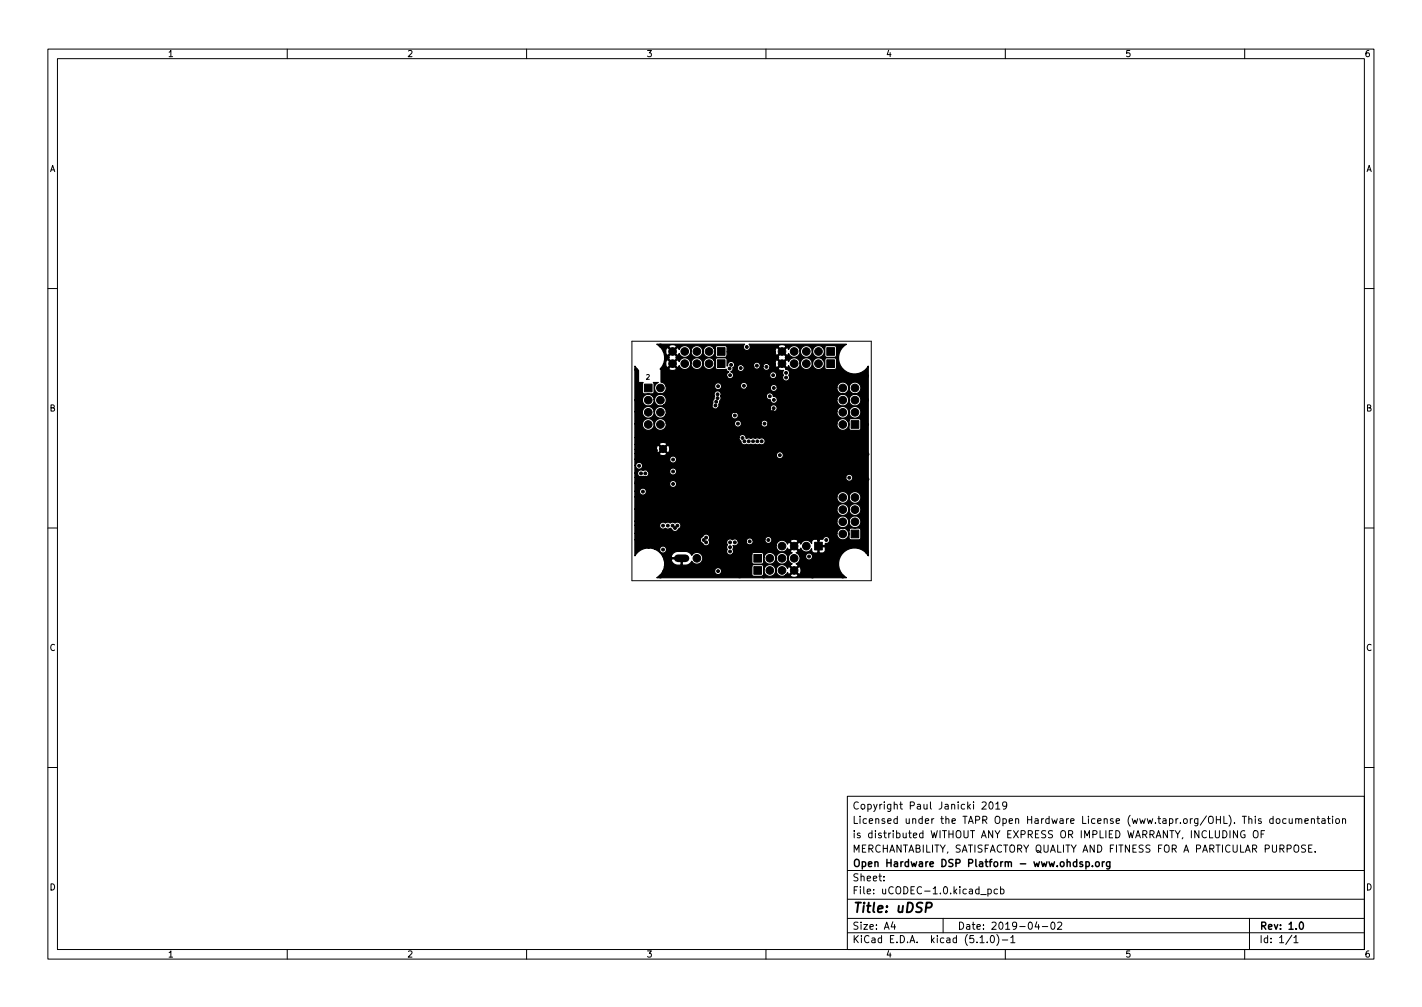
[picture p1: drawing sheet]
<svg xmlns="http://www.w3.org/2000/svg" width="297mm" height="210mm" viewBox="0 0 297 210" stroke-linecap="round" stroke-linejoin="round" font-family="sans-serif">
<defs><g id="words">
<text font-size="2.8" x="178" y="190.6">Title: uDSP</text>
<g font-size="2.1">
<text x="178" y="172">Licensed under the TAPR Open Hardware License (www.tapr.org/OHL). This documentation</text>
<text x="178" y="169">Copyright Paul Janicki 2019</text>
<text x="178" y="178">MERCHANTABILITY, SATISFACTORY QUALITY AND FITNESS FOR A PARTICULAR PURPOSE.</text>
<text x="178" y="175">is distributed WITHOUT ANY EXPRESS OR IMPLIED WARRANTY, INCLUDING OF</text>
<text x="178" y="184">Sheet:</text>
<text x="178" y="181">Open Hardware DSP Platform - www.ohdsp.org</text>
<text x="178" y="186.7">File: uCODEC-1.0.kicad_pcb</text>
<text x="178" y="196.9">KiCad E.D.A. kicad (5.1.0)-1</text>
<text x="178" y="194.1">Size: A4</text>
<text x="200" y="194.1">Date: 2019-04-02</text>
<text x="263" y="194.1">Rev: 1.0</text>
<text x="263" y="196.9">Id: 1/1</text>
</g>
<g font-size="1.8">
<text x="35" y="11.9">1</text>
<text x="85" y="11.9">2</text>
<text x="135" y="11.9">3</text>
<text x="185" y="11.9">4</text>
<text x="235" y="11.9">5</text>
<text x="285" y="11.9">6</text>
<text x="10.3" y="35.9">A</text>
<text x="285.3" y="35.9">A</text>
<text x="10.3" y="85.9">B</text>
<text x="285.3" y="85.9">B</text>
<text x="10.3" y="135.9">C</text>
<text x="285.3" y="135.9">C</text>
<text x="10.3" y="185.9">D</text>
<text x="285.3" y="185.9">D</text>
<text x="35" y="199.9">1</text>
<text x="85" y="199.9">2</text>
<text x="135" y="199.9">3</text>
<text x="185" y="199.9">4</text>
<text x="235" y="199.9">5</text>
<text x="285" y="199.9">6</text>
</g>
<text font-size="1.4" x="135" y="79.2">2</text>
</g></defs>
<g fill="none" stroke="#000" stroke-width=".21">
<path d="M10 10.2h277v190.1h-277zM12 12.2h273v186.1h-273zM60 10.2v2M110 10.2v2M160 10.2v2M210 10.2v2M260 10.2v2M10 60.2h2M132 71.2h50v50h-50zM285 60.2h2M10 110.2h2M285 110.2h2"/>
<path d="M10 160.2h2M177 166.3h108v32h-108zM205.1 167.6l.6-.2 .3 .5-.9 1h.9M206.7 167.6l.2-.2a.8 .8 0 0 1 .6 .8 .8 .8 0 0 1-.6 .7l-.2-.1-.1-.4zM208 167.9l.4-.5v1.5M208 168.9h.9M210.3 168.1l-.3 .3-.4-.1-.2-.2 .2-.6 .4-.1 .2 .2a.99 .99 0 0 1-.3 1.3h-.3M258.5 173.4v1.5l-.9-1.5v1.5M260 173.5a.7 .7 0 0 0-.9 .7 .7 .7 0 0 0 .9 .7l.1-.6h-.3M262 173.5l.1-.1a.5 .5 0 0 1 .7 .5v.5a.5 .5 0 0 1-.5 .6 .5 .5 0 0 1-.5-.6v-.5zM263.4 174.1h.5M264.1 173.4h-.7v1.5"/>
<path d="M265.9 171l-.4-.1-.3 .3 .2 .7h.5M265.9 170.4v1.5M266.7 171l.4-.1 .3 .3v.4l-.3 .3h-.4l-.1-.3zM268.6 171l-.4-.1-.3 .3 .2 .7h.5M269.3 170.9l.1 1h.3l.2-.1M269.9 170.9v1M270.6 171.1l.3-.2 .3 .1 .1 .9M270.6 170.9v1M271.3 171.1l.2-.2 .4 .1v.9M272.6 171.4l.7-.1-.1-.3-.4-.1-.2 .2v.8h.6M272.7 176.5l-.6-.1-.2 .3 .1 .4 .6 .3v.4l-.2 .1h-.5M273.4 177.1h.5"/>
<path d="M273.9 171.1l.2-.2 .4 .1 .1 .9M273.9 170.9v1M274.1 176.4h-.7v1.5h.7M274.7 177.8v.1M275.1 170.9h.5M275.3 170.4v1.3l.3 .2M276.1 171h.6l.1 .9M276.8 171.3l-.5 .1-.2 .2 .2 .3h.5M277.3 170.9h.6M277.5 170.4v1.3l.4 .2M278.4 170.4v.2M278.4 170.9v1"/>
<path d="M279.1 171l.4-.1 .3 .3v.4l-.3 .3h-.4l-.1-.3zM280.4 171.1l.2-.2 .4 .1 .1 .9M280.4 170.9v1M285 160.2h2M60 198.3v2M110 198.3v2M160 198.3v2M177 194.8h108M177 191.8h108M177 187.8h108M177 181.8h108M184.6 183.8v.1"/>
<path d="M184.6 183v.1M186.5 192.5l-.4 1h1M186.9 193v1M197 191.8v3M204.7 195.8l.4-.5v1.5M204.7 196.8h.9M204.9 186.8h1.1M206.2 196.7v.1M206.4 185.7l.4-.1 .3 .3-.2 .7h-.5M206.4 185.6v1.5M207 195.5l.2-.2a.8 .8 0 0 1 .5 .8 .8 .8 0 0 1-.5 .7l-.2-.1-.1-.4zM208.2 195.1a1.72 1.72 0 0 1 0 2.3"/>
<path d="M208.4 185.7l-.5-.1-.3 .3 .2 .7h.6M209 185.7l.4-.1 .3 .3-.1 .7h-.6M209 185.1v1.5M209.4 196.3h1.1M210 198.3v2M211.1 195.8l.5-.5v1.5M211.1 196.8h.9M216.6 192.5l-.4 1h.9M216.9 193v1M217.7 193.5h1.2M219.6 192.7l.3-.2a.8 .8 0 0 1 .5 .8 .8 .8 0 0 1-.5 .7l-.3-.1-.1-.4zM220.9 192.7l.6-.2 .3 .5-.9 1h.9"/>
<path d="M260 198.3v2M261 191.8v6.5M269.9 195.3l-1.3 1.9M270.3 195.8l.4-.5v1.5M270.3 196.8h.8"/>
</g>
<path d="M226.8 179.9v1.5M230.3 179.9v1M230.7 179.9l-.4 .3M231.8 179.9v1.2l-.2 .3h-.4M226.1 180l-.3-.1-.2 .2v.3l.5 .1v.4h-.5M226.8 180l.5-.1 .3 .3-.2 .7h-.6M228.2 180.8v.1M228.9 180.1l.2-.2 .5 .2v.5l-.1 .3h-.4l-.2-.1zM231.8 180l-.4-.1-.3 .3 .2 .7h.5M271.6 192.6l.2-.1a.8 .8 0 0 1 .5 .8 .8 .8 0 0 1-.5 .7 1 1 0 0 1-.2-1.4z" fill="none" stroke="#000" stroke-width=".3"/>
<path d="M193.4 189.5h.8l.3-.2a.51 .51 0 0 0-.2-.8h-.7l-.3 2" fill="none" stroke="#000" stroke-width=".4"/>
<g fill="#000" stroke="#000" stroke-width=".21">
<path d="M149.9 75.1h1.6v1.6h-1.6zM149.9 72.6h1.6v1.6h-1.6zM172.7 75.1h1.6v1.6h-1.6zM172.7 72.6h1.6v1.6h-1.6zM134.6 80.2h1.6v1.6h-1.6zM177.8 87.8h1.6v1.6h-1.6zM157.5 115.8h1.6v1.6h-1.6zM157.5 118.3h1.6v1.6h-1.6zM170.2 113.2h1.6v1.6h-1.6zM177.8 110.7h1.6v1.6h-1.6z"/>
<circle cx="132.9" cy="77.2" r=".3"/>
<circle cx="137.9" cy="72.1" r=".3"/>
<circle cx="140.5" cy="73.4" r=".8"/>
<circle cx="140.5" cy="75.9" r=".8"/>
<circle cx="143" cy="73.4" r=".8"/>
<circle cx="143" cy="75.9" r=".8"/>
<circle cx="145.6" cy="75.9" r=".8"/>
<circle cx="145.6" cy="73.4" r=".8"/>
<circle cx="148.1" cy="73.4" r=".8"/>
<circle cx="148.1" cy="75.9" r=".8"/>
<circle cx="150" cy="78.7" r=".3"/>
<circle cx="151.6" cy="78.7" r=".3"/>
<circle cx="152.4" cy="76.9" r=".3"/>
<circle cx="152.5" cy="78.3" r=".3"/>
<circle cx="152.7" cy="76.2" r=".3"/>
<circle cx="154.7" cy="76.8" r=".3"/>
<circle cx="156" cy="72.4" r=".3"/>
<circle cx="157.2" cy="76.5" r=".3"/>
<circle cx="158.1" cy="76.3" r=".3"/>
<circle cx="160.1" cy="76.6" r=".3"/>
<circle cx="161.5" cy="78.3" r=".3"/>
<circle cx="162.6" cy="79.1" r=".3"/>
<circle cx="163.4" cy="75.9" r=".8"/>
<circle cx="163.4" cy="73.4" r=".8"/>
<circle cx="164.2" cy="78.8" r=".3"/>
<circle cx="164.2" cy="77.8" r=".3"/>
<circle cx="165.9" cy="75.9" r=".8"/>
<circle cx="165.9" cy="73.4" r=".8"/>
<circle cx="168.4" cy="75.9" r=".8"/>
<circle cx="168.4" cy="73.4" r=".8"/>
<circle cx="171" cy="73.4" r=".8"/>
<circle cx="171" cy="75.9" r=".8"/>
<circle cx="181.1" cy="78.5" r=".3"/>
<circle cx="132.9" cy="83.5" r=".3"/>
<circle cx="133.5" cy="97.2" r=".3"/>
<circle cx="133.9" cy="98.8" r=".3"/>
<circle cx="134.5" cy="94" r=".3"/>
<circle cx="134.8" cy="98.8" r=".3"/>
<circle cx="135.4" cy="86.1" r=".8"/>
<circle cx="135.4" cy="83.5" r=".8"/>
<circle cx="135.4" cy="88.6" r=".8"/>
<circle cx="135.8" cy="94" r=".3"/>
<circle cx="137" cy="94" r=".3"/>
<circle cx="138" cy="83.5" r=".8"/>
<circle cx="138" cy="81" r=".8"/>
<circle cx="138" cy="86.1" r=".8"/>
<circle cx="138" cy="88.6" r=".8"/>
<circle cx="138.5" cy="93.7" r=".75"/>
<circle cx="140.6" cy="95.9" r=".3"/>
<circle cx="140.6" cy="98.4" r=".3"/>
<circle cx="143" cy="95.7" r=".3"/>
<circle cx="144" cy="97.2" r=".3"/>
<circle cx="149.3" cy="97.1" r=".3"/>
<circle cx="149.4" cy="84.7" r=".3"/>
<circle cx="149.6" cy="83.9" r=".3"/>
<circle cx="149.9" cy="83.1" r=".3"/>
<circle cx="149.9" cy="82.3" r=".3"/>
<circle cx="150" cy="80.6" r=".3"/>
<circle cx="150.5" cy="99.4" r=".3"/>
<circle cx="150.6" cy="92.4" r=".3"/>
<circle cx="151.5" cy="95.4" r=".3"/>
<circle cx="152.3" cy="91.2" r=".3"/>
<circle cx="152.4" cy="85.5" r=".3"/>
<circle cx="152.5" cy="87.3" r=".3"/>
<circle cx="153.5" cy="86.7" r=".3"/>
<circle cx="154.2" cy="88.4" r=".3"/>
<circle cx="155.1" cy="91.4" r=".3"/>
<circle cx="155.4" cy="80.5" r=".3"/>
<circle cx="155.4" cy="82.6" r=".3"/>
<circle cx="155.4" cy="86.9" r=".3"/>
<circle cx="155.5" cy="92.1" r=".3"/>
<circle cx="156.4" cy="92.1" r=".3"/>
<circle cx="156.5" cy="81.4" r=".3"/>
<circle cx="157.3" cy="92.1" r=".3"/>
<circle cx="158.2" cy="92.1" r=".3"/>
<circle cx="158.6" cy="86.9" r=".3"/>
<circle cx="159.1" cy="92.1" r=".3"/>
<circle cx="159.2" cy="98.1" r=".3"/>
<circle cx="159.2" cy="82.4" r=".3"/>
<circle cx="159.7" cy="88.4" r=".3"/>
<circle cx="160.8" cy="82.7" r=".3"/>
<circle cx="161.5" cy="86" r=".3"/>
<circle cx="161.6" cy="85.2" r=".3"/>
<circle cx="161.6" cy="81" r=".3"/>
<circle cx="161.6" cy="83.5" r=".3"/>
<circle cx="162.4" cy="88.7" r=".3"/>
<circle cx="162.9" cy="95" r=".3"/>
<circle cx="164.1" cy="82.5" r=".3"/>
<circle cx="169.3" cy="98.1" r=".3"/>
<circle cx="169.3" cy="99.7" r=".3"/>
<circle cx="174.4" cy="97.5" r=".3"/>
<circle cx="174.4" cy="99.3" r=".3"/>
<circle cx="176.1" cy="81" r=".8"/>
<circle cx="176.1" cy="83.5" r=".8"/>
<circle cx="176.1" cy="86.1" r=".8"/>
<circle cx="176.1" cy="88.6" r=".8"/>
<circle cx="177.4" cy="99.7" r=".3"/>
<circle cx="178.6" cy="81" r=".8"/>
<circle cx="178.6" cy="86.1" r=".8"/>
<circle cx="178.6" cy="83.5" r=".8"/>
<circle cx="179.8" cy="94.5" r=".3"/>
<circle cx="181.1" cy="88.6" r=".3"/>
<circle cx="181.1" cy="83.5" r=".3"/>
<circle cx="181.2" cy="94.8" r=".3"/>
<circle cx="132.9" cy="100.7" r=".3"/>
<circle cx="133.1" cy="114.2" r=".3"/>
<circle cx="133.1" cy="112.8" r=".3"/>
<circle cx="133.2" cy="108.1" r=".3"/>
<circle cx="133.2" cy="107" r=".3"/>
<circle cx="133.2" cy="106" r=".3"/>
<circle cx="134.3" cy="102.6" r=".3"/>
<circle cx="135.5" cy="114.2" r=".3"/>
<circle cx="137.3" cy="114.2" r=".3"/>
<circle cx="138.5" cy="109.7" r=".3"/>
<circle cx="138.5" cy="114.7" r=".3"/>
<circle cx="139.5" cy="109.7" r=".3"/>
<circle cx="140.5" cy="109.7" r=".3"/>
<circle cx="140.5" cy="105.1" r=".3"/>
<circle cx="140.6" cy="101" r=".3"/>
<circle cx="140.9" cy="108.6" r=".3"/>
<circle cx="141" cy="110.2" r=".3"/>
<circle cx="141.5" cy="109.7" r=".3"/>
<circle cx="142" cy="104.2" r=".3"/>
<circle cx="142.4" cy="114.7" r=".3"/>
<circle cx="143" cy="101.2" r=".3"/>
<circle cx="143.9" cy="118.5" r=".3"/>
<circle cx="144" cy="100.2" r=".3"/>
<circle cx="145" cy="104" r=".3"/>
<circle cx="145.6" cy="116.6" r=".8"/>
<circle cx="146.2" cy="110.4" r=".3"/>
<circle cx="147" cy="112.7" r=".3"/>
<circle cx="147" cy="109.6" r=".3"/>
<circle cx="147.1" cy="118.4" r=".3"/>
<circle cx="147.5" cy="113.2" r=".3"/>
<circle cx="147.5" cy="112.2" r=".3"/>
<circle cx="149.2" cy="102.7" r=".3"/>
<circle cx="149.5" cy="104.1" r=".3"/>
<circle cx="150" cy="116.5" r=".3"/>
<circle cx="150" cy="119.2" r=".3"/>
<circle cx="152.5" cy="115.1" r=".3"/>
<circle cx="152.5" cy="113.2" r=".3"/>
<circle cx="152.5" cy="114.2" r=".3"/>
<circle cx="153.5" cy="113.2" r=".3"/>
<circle cx="154.3" cy="101.7" r=".3"/>
<circle cx="154.4" cy="104.2" r=".3"/>
<circle cx="155.2" cy="109.4" r=".3"/>
<circle cx="155.2" cy="106.7" r=".3"/>
<circle cx="155.4" cy="113" r=".3"/>
<circle cx="156.6" cy="113" r=".3"/>
<circle cx="156.6" cy="116.7" r=".3"/>
<circle cx="156.7" cy="111.8" r=".3"/>
<circle cx="157.4" cy="113.7" r=".3"/>
<circle cx="159.3" cy="102.6" r=".3"/>
<circle cx="159.3" cy="105.1" r=".3"/>
<circle cx="159.3" cy="101.6" r=".3"/>
<circle cx="160.5" cy="112.7" r=".3"/>
<circle cx="160.8" cy="119.1" r=".8"/>
<circle cx="160.8" cy="116.6" r=".8"/>
<circle cx="163.2" cy="106.2" r=".3"/>
<circle cx="163.4" cy="119.1" r=".8"/>
<circle cx="163.4" cy="116.6" r=".8"/>
<circle cx="163.4" cy="114" r=".8"/>
<circle cx="165.4" cy="107.3" r=".3"/>
<circle cx="165.9" cy="119.1" r=".8"/>
<circle cx="165.9" cy="116.6" r=".8"/>
<circle cx="165.9" cy="114" r=".8"/>
<circle cx="166.6" cy="102.6" r=".3"/>
<circle cx="168.4" cy="114" r=".8"/>
<circle cx="169" cy="116.2" r=".3"/>
<circle cx="169.2" cy="102.6" r=".3"/>
<circle cx="172.6" cy="112.7" r=".3"/>
<circle cx="174.4" cy="102.1" r=".3"/>
<circle cx="176.1" cy="103.9" r=".8"/>
<circle cx="176.1" cy="111.5" r=".8"/>
<circle cx="176.1" cy="106.4" r=".8"/>
<circle cx="176.1" cy="108.9" r=".8"/>
<circle cx="177.3" cy="102.7" r=".3"/>
<circle cx="178.6" cy="108.9" r=".8"/>
<circle cx="178.6" cy="103.9" r=".8"/>
<circle cx="178.6" cy="106.4" r=".8"/>
<circle cx="179.8" cy="101.6" r=".3"/>
<circle cx="181.1" cy="115.3" r=".3"/>
<circle cx="181.2" cy="100.1" r=".3"/>
<circle cx="137.9" cy="120.4" r=".3"/>
<circle cx="154.5" cy="120.3" r=".3"/>
<circle cx="159.5" cy="120.4" r=".3"/>
<circle cx="169.7" cy="120.4" r=".3"/>
<circle cx="176" cy="120.4" r=".3"/>
</g>
<path d="M141.6 116.6h1.6" fill="none" stroke="#000" stroke-width="1.6"/>
<path d="M132.6 76.4l.8 .9v2.5l.9 .1-.1 .3v1.6l.2 .4h2l.2-.4v-1.6l-.1-.3h1h-.1a1.23 1.23 0 0 0-.6 1.6 1.23 1.23 0 0 0 1.6 .6 1.23 1.23 0 0 0 .7-1.5h10.2v.1a.73 .73 0 0 0 .8 .7 .73 .73 0 0 0 .6-.9h4v.1a.73 .73 0 0 0 .5 .7 .73 .73 0 0 0 .8-.4h4.9v.2a.73 .73 0 0 0 .8 .6 .73 .73 0 0 0 .7-.8h12.4v.2a1.23 1.23 0 0 0 1.4 1.1 1.23 1.23 0 0 0 1.1-1.3 1.35 1.35 0 0 0 1.6 1.3 1.26 1.26 0 0 0 .4-2.2 1.26 1.26 0 0 0-2 .9 1.23 1.23 0 0 0-1.2-1.1 1.23 1.23 0 0 0-1.3 1.1l-12.5-.1a.73 .73 0 0 0-.7-.5 .73 .73 0 0 0-.7 .6h-4.9a.73 .73 0 0 0-.4-1.1 .73 .73 0 0 0-.9 .7l-4-.1a.73 .73 0 0 0-.8-.5 .73 .73 0 0 0-.6 .7h-10.2l-.4-.5-.6-.3v-2.6l-.2-.1 .1-.2h1.7a.96 .96 0 0 0 1.6 0l-.8-.8-.8 .8h-1.7l.6-.9h.4l.3 .7h.2l.8-.8h.4l.8 .8h.2l.2-.4v.2a1.23 1.23 0 0 0 1.5 .6 1.23 1.23 0 0 0 .9-1.3 1.35 1.35 0 0 0 1.6 1.3 1.49 1.49 0 0 0 1-1.3 1.23 1.23 0 0 0 1.6 1.3 1.23 1.23 0 0 0 .5-2h.4v1.6l.1 .3 .4 .2 1.8-.1 .1 .3 .5 .3h-.1a.73 .73 0 0 0 0 1.3 .73 .73 0 0 0 1-.7h7.6v.1a.73 .73 0 0 0 1.1 .6 .73 .73 0 0 0 0-1.3 .73 .73 0 0 0-1.1 .6h-7.6l-.1-.4-.5-.3a.77 .77 0 0 0 .5-.8h.9v.1a.73 .73 0 0 0 1.1 .6 .73 .73 0 0 0 .1-1.2h2.2v.1a.73 .73 0 0 0 .6 .7 .73 .73 0 0 0 .8-.6h.6v.2a.73 .73 0 0 0 .6 .6 .73 .73 0 0 0 .8-.4h1.7l.1 .3 .3 .1h.8a.8 .8 0 0 0-.1 1.1 .74 .74 0 0 0 .1 1 .74 .74 0 0 0 1.1-.1 .74 .74 0 0 0 0-1 .73 .73 0 0 0 0-.8 .73 .73 0 0 0-.7-.4l.1-.2-.9-.8-.8 .8h-1.7a.72 .72 0 0 0-.3-.9h1.4l.2 .7h.3l.8-.8h.3l.8 .8h.3l.1-.4 .1 .2a1.23 1.23 0 0 0 1.4 .6 1.23 1.23 0 0 0 .9-1.3 1.35 1.35 0 0 0 1.7 1.3 1.49 1.49 0 0 0 .9-1.3 1.23 1.23 0 0 0 1.6 1.3 1.23 1.23 0 0 0 .6-2h.4v1.6l.2 .4 1.8 .1 .4-.2v-1.9l-.2-.3-1.9-.1-.3 .4h-.4a1.3 1.3 0 0 0-1.3-.3 1.3 1.3 0 0 0-.9 1 1.28 1.28 0 0 0-1.3-1.1 1.28 1.28 0 0 0-1.3 1.1 1.23 1.23 0 0 0-1.1-1.1 1.23 1.23 0 0 0-1.3 .8l-.1-.3-.3-.1-.8 .8h-.3l-.8-.8a.77 .77 0 0 0-.5 .9h-1.5a.73 .73 0 0 0-1 .5h-.6v-.1a.73 .73 0 0 0-.6-.8 .73 .73 0 0 0-.8 .7l-2.3-.1a.73 .73 0 0 0-1.1 .6l-.8-.1a.76 .76 0 0 0-.3-1.2 .76 .76 0 0 0-1 .9v-1.4l-.3-.3h-1.8l-.4 .4h-.4a1.3 1.3 0 0 0-1.3-.3 1.3 1.3 0 0 0-.9 1 1.28 1.28 0 0 0-1.3-1.1 1.28 1.28 0 0 0-1.2 1.1 1.23 1.23 0 0 0-1.1-1.1 1.23 1.23 0 0 0-1.3 .8l-.2-.3-.2-.1-.8 .8h-.4l-.8-.8a.77 .77 0 0 0-.5 .9h-.4l.2-.9v-.7h.9l.1 .3-.1 .2 .8 .8 .8-.8-.1-.2 .1-.3-.8-.8-.8 .8h-.9l-.2-.9h.4a.63 .63 0 0 0 .5 .7l.8-.8h.4l.8 .8 .2-.1 .2-.3a1.23 1.23 0 0 0 1.4 .8 1.23 1.23 0 0 0 1-1.3 1.35 1.35 0 0 0 1.6 1.3 1.49 1.49 0 0 0 1-1.3 1.23 1.23 0 0 0 1.6 1.3 1.23 1.23 0 0 0 .5-2h.4v1.7l.4 .3h1.7l.3-.2h10.7l.2 .3-.2 .2 .8 .8 .9-.8-.2-.2 .2-.3-.9-.8-.8 .8h-10.7l.1-.9h10a.63 .63 0 0 0 .5 .7l.8-.8h.3l.8 .8 .3-.1 .1-.3a1.23 1.23 0 0 0 1.5 .8 1.23 1.23 0 0 0 .9-1.3 1.35 1.35 0 0 0 1.7 1.3 1.49 1.49 0 0 0 .9-1.3 1.23 1.23 0 0 0 1.6 1.3 1.23 1.23 0 0 0 .6-2h.4v1.6l.2 .3 1.8 .1 .4-.2v-1.8l-.2-.4h-1.9l-.3 .4h-.4a1.3 1.3 0 0 0-1.3-.4 1.3 1.3 0 0 0-.9 1.1 1.28 1.28 0 0 0-1.3-1.1 1.28 1.28 0 0 0-1.3 1.1 1.23 1.23 0 0 0-1.1-1.1 1.23 1.23 0 0 0-1.3 .8l-.1-.4h-.3l-.8 .8h-.3l-.8-.8a.77 .77 0 0 0-.5 .9h-10v-1l-.3-.3h-1.8l-.4 .4h-.4a1.3 1.3 0 0 0-1.3-.4 1.3 1.3 0 0 0-.9 1.1 1.28 1.28 0 0 0-1.3-1.1 1.28 1.28 0 0 0-1.2 1.1 1.23 1.23 0 0 0-1.1-1.1 1.23 1.23 0 0 0-1.3 .8l-.2-.4h-.2l-.8 .8h-.4l-.8-.8a.77 .77 0 0 0-.5 .9h-.4l-.7-1.1h1.8l.8 .8 .8-.8-.1-.2-.8-.3-.7 .3v.2h-1.8l-.7-.5h18.3a.73 .73 0 0 0 .2 1.2 .73 .73 0 0 0 1-.7h5.8l.8 .8 .9-.8-.1-.2-.8-.3-.7 .3-.1 .2h-5.8l-.2-.5h20.3l-.4 .3a3.3 3.3 0 0 0-.1 5.1 3.3 3.3 0 0 0 5.1-.9v39.7l-.3-.5a3.3 3.3 0 0 0-5.1 0 3.3 3.3 0 0 0 .8 5h-39.6l.9-.7 .4-.7h10.8a.73 .73 0 0 0 1 .7 .73 .73 0 0 0 .2-1.2 .73 .73 0 0 0-1.2 .3v.2h-10.8l.3-.9h18.2v1.6l.2 .3 .3 .1h1.6l.4-.2v-1.1a1.35 1.35 0 0 0 1.7 1.3 1.49 1.49 0 0 0 .9-1.3 1.23 1.23 0 0 0 .6 1.2 1.23 1.23 0 0 0 1.4-.1h1v.2l.6 .2 .9-.2 .1-.2-.8-.8-.8 .8h-1l.4-.6 .2 .3 .2 .1 .8-.8h.4l.8 .8a.96 .96 0 0 0 0-1.6l-.8 .8h-.4l-.8-.8-.2 .1-.2 .3a1.29 1.29 0 0 0-1.3-.8 1.29 1.29 0 0 0-1.2 1.1 1.28 1.28 0 0 0-1.2-1.1 1.28 1.28 0 0 0-1.3 1.1v-.9l-.4-.2h-1.7l-.4 .4h-18.2l-.1-1.4h1.5l.3 .6 .4 .3 1.4 .2v-1.3h-2l-.1 .2h-1.5l-.2-.7h1.7l.1 .2h2.2v1.6l1.4-.2 .6-.6a1.23 1.23 0 0 0 1.9 .3 1.23 1.23 0 0 0 0-1.9 1.23 1.23 0 0 0-1.9 .4l-.4-.6-.5-.2-2.1-.1-.8 .3-.5 .8h-1.8a3.2 3.2 0 0 0-1.6-1.5h1v.1a.73 .73 0 0 0 1.1 .6 .73 .73 0 0 0 0-1.3 .73 .73 0 0 0-1.1 .6l-1.3-.2a3.3 3.3 0 0 0-3.9 1.6v-3.4h13.7a.75 .75 0 0 0 .5 .8 .73 .73 0 0 0 .8 .5 .73 .73 0 0 0 .6-.8h3.6v.1a.56 .56 0 0 1 0 .9l.1 .5a.73 .73 0 0 0 .1 .9 .73 .73 0 0 0 .9 .2h4.1v1.7l.4 .3 1.9-.1 .2-.2v-1.1a1.35 1.35 0 0 0 1.7 1.3 1.49 1.49 0 0 0 .9-1.3 1.23 1.23 0 0 0 1.3 1.4 1.23 1.23 0 0 0 1.2-1.4 1.49 1.49 0 0 0 .9 1.3l-.4 .2v.2l.8 .8 .8-.8-.1-.2-.3-.2a1.22 1.22 0 0 0 .7-1.6h1.3v.2a.73 .73 0 0 0 1.1 .5 .73 .73 0 0 0 0-1.2 .73 .73 0 0 0-1.1 .5h-1.3l-.3-.5-.4-.2 .3-.1 .1-.3-.8-.8-.8 .8v.3l.4 .1-.6 .4-.2 .6a1.33 1.33 0 0 0-1.3-1.1 1.33 1.33 0 0 0-1.4 1.1 1.28 1.28 0 0 0-1.2-1.1 1.28 1.28 0 0 0-1.3 1.1v-.8l-.3-.3h-1.8l-.4 .5-4-.1a.73 .73 0 0 0 .1-1l.1-.4-.1-.4h9a1.23 1.23 0 0 0 1 1.3 1.23 1.23 0 0 0 1.4-.8l.2 .4h.2l.8-.8h.4l.8 .8h.2l.2-.4v.2a1.23 1.23 0 0 0 2.2 0 .7 .7 0 0 0 .7 .9h.5l.1-.2v-1.1h.3v1.1l.2 .2 .7-.1 .4-.4v-.7l-.2-.1h-1.4v-1.4h.3v1.1h1.1l.2-.4a.73 .73 0 0 0 .9-.6 .73 .73 0 0 0-.5-.9 .73 .73 0 0 0-.9 .6l-1.1 .2-.1-.2h-.5a.69 .69 0 0 0-.7 .9 1.23 1.23 0 0 0-1.1-.7 1.23 1.23 0 0 0-1.1 .8l-.2-.3-.2-.1-.8 .8h-.4l-.8-.8-.2 .1-.2 .3-.4-.6h1l.8 .8 .8-.8a.96 .96 0 0 0-1.6 0l-1.2-.1a1.23 1.23 0 0 0-1.8 1h-8.3a.72 .72 0 0 0 .4-.9h1.7v.1a.73 .73 0 0 0 .9 .6 .73 .73 0 0 0 .4-1h2.6v.1a.73 .73 0 0 0 1.1 .6 .73 .73 0 0 0 0-1.3 .73 .73 0 0 0-1.1 .6l-2.6-.1a.73 .73 0 0 0-.8-.3 .73 .73 0 0 0-.5 .7l-1.8-.1a.8 .8 0 0 0-1.1-.2 .73 .73 0 0 0-1.2 .5h-3.6l-.1-.4a.75 .75 0 0 0-.2-1.2 .75 .75 0 0 0-1.1 .4l-.4 .3-.1 .4h-13.7v-1.3h42.2v.2a1.23 1.23 0 0 0 1.7 1 1.23 1.23 0 0 0 .5-1.9h.4v1.6l.2 .3 1.8 .1 .3-.2 .1-1.8-.2-.4h-1.9l-.3 .4h-.4a1.23 1.23 0 0 0-1.3-.4 1.23 1.23 0 0 0-.9 1.1h-42.2v-1.7h5.2v.1a.78 .78 0 0 0 1.2 .5 .85 .85 0 0 0 1 0l.3 .1a.74 .74 0 0 0 .7 .6 .74 .74 0 0 0 .7-.6 .75 .75 0 0 0 .4-1 .75 .75 0 0 0-1.1-.2 .85 .85 0 0 0-1 0 .85 .85 0 0 0-1 0 .73 .73 0 0 0-1.2 .5h-5.2v-.9h42.2v.3a1.23 1.23 0 0 0 1.4 1.1 1.23 1.23 0 0 0 1.1-1.4 1.35 1.35 0 0 0 1.6 1.3 1.26 1.26 0 0 0 .4-2.2 1.26 1.26 0 0 0-2 .9 1.23 1.23 0 0 0-1.2-1.1 1.23 1.23 0 0 0-1.3 1.1h-42.2v-2.5h42.2v.2a1.23 1.23 0 0 0 1.4 1.1 1.23 1.23 0 0 0 1.1-1.3 1.35 1.35 0 0 0 1.6 1.3 1.26 1.26 0 0 0 .4-2.2 1.26 1.26 0 0 0-2 .9 1.23 1.23 0 0 0-1.2-1.1 1.23 1.23 0 0 0-1.3 1.1h-42.2v-2.6h42.2v.3a1.23 1.23 0 0 0 1.4 1.1 1.23 1.23 0 0 0 1.1-1.4 1.35 1.35 0 0 0 1.6 1.3 1.26 1.26 0 0 0 .4-2.1 1.26 1.26 0 0 0-2 .8 1.23 1.23 0 0 0-1.2-1.1 1.23 1.23 0 0 0-1.3 1.1h-42.2v-1.1h1v.1a.73 .73 0 0 0 1.1 .6 .73 .73 0 0 0 0-1.3 .73 .73 0 0 0-1.1 .6h-1v-1.6h7.3v.1a.73 .73 0 0 0 1.1 .6 .73 .73 0 0 0 0-1.3 .73 .73 0 0 0-1.1 .6h-7.3v-1.3h44.1v.1a.73 .73 0 0 0 1.1 .6 .73 .73 0 0 0 0-1.3 .73 .73 0 0 0-1.1 .6h-44.1v-.9h.6v.1a.73 .73 0 0 0 1.1 .5 .73 .73 0 0 0 1 0 .73 .73 0 0 0 .1-1h4.5v.1a.73 .73 0 0 0 1.1 .6 .73 .73 0 0 0 0-1.3 .73 .73 0 0 0-1.1 .6h-4.5l-.5-.3-.7 .1a.73 .73 0 0 0-1 .6h-.6v-1.6l.2 .1a.73 .73 0 0 0 1.1 .6 .73 .73 0 0 0 0-1.3 .73 .73 0 0 0-1.1 .6h-.2v-1.3h7.3v.1a.73 .73 0 0 0 1.1 .6 .73 .73 0 0 0 0-1.3 .73 .73 0 0 0-1.1 .6h-7.3v-1.2h5.1l.1 .2 .8 .2 .6-.1h23v.1a.73 .73 0 0 0 1.1 .6 .73 .73 0 0 0 0-1.3 .73 .73 0 0 0-1.1 .6h-23l.1-.3-.8-.8-.8 .8h-5.1v-.9h4.5a.59 .59 0 0 0 .4 .7l.8-.8h.4l.8 .8h.2l.2-.8-.2-.7h-.2l-.8 .7h-.4l-.8-.7a.74 .74 0 0 0-.4 .8h-4.5v-1h5.1l.8 .8 .8-.8-.1-.2-.8-.2-.6 .2-.1 .2h-5.1v-1.4h21.8l.4 .8a.73 .73 0 0 0 1.1 .5l.4 .2 .6-.2 .3 .2 .6-.2 .3 .2 .7-.1a.73 .73 0 0 0 1-.7 .73 .73 0 0 0-1.2-.5l-.3-.2-.5 .2-.4-.2-.5 .2-.6-.2a.33 .33 0 0 1-.4 .1 .33 .33 0 0 1-.2-.4 .73 .73 0 0 0-.7-.4 .73 .73 0 0 0-.6 .7h-21.8v-2.9h1.6v.2a1.23 1.23 0 0 0 1.3 1.2 1.23 1.23 0 0 0 1.1-1.4 1.35 1.35 0 0 0 1.7 1.3 1.22 1.22 0 0 0 .9-1.4h14.2v.1a.73 .73 0 0 0 .8 .7 .73 .73 0 0 0 .7-.8h4.1v.1a.73 .73 0 0 0 .7 .7 .73 .73 0 0 0 .7-.7h14.4v.2a1.23 1.23 0 0 0 1.7 1.1 1.23 1.23 0 0 0 .5-2h.4v1.6l.2 .4 1.8 .1 .3-.2 .1-1.9-.2-.3-1.9-.1-.3 .4h-.4a1.23 1.23 0 0 0-1.3-.3 1.23 1.23 0 0 0-.9 1h-14.4v-.1a.73 .73 0 0 0-.7-.7 .73 .73 0 0 0-.7 .7h-4.1l-.1-.2a.73 .73 0 0 0-.7-.5 .73 .73 0 0 0-.7 .7h-14.2l-.1-.1a1.29 1.29 0 0 0-1.3-.9 1.29 1.29 0 0 0-1.2 1.1 1.23 1.23 0 0 0-1.2-1.1 1.23 1.23 0 0 0-1.2 1.1h-1.6v-2.5h1.6v.2a1.23 1.23 0 0 0 1.3 1.1 1.23 1.23 0 0 0 1.1-1.3 1.35 1.35 0 0 0 1.7 1.3l.7-.6h13.8v.1a.73 .73 0 0 0 1.1 .6 .73 .73 0 0 0 0-1.3 .73 .73 0 0 0-1.1 .6h-13.8l.2-.7h35.6a1.23 1.23 0 0 0 1.3 1.3 1.23 1.23 0 0 0 1.2-1.3 1.35 1.35 0 0 0 1.6 1.3 1.26 1.26 0 0 0 .4-2.2 1.26 1.26 0 0 0-2 .9 1.23 1.23 0 0 0-1.2-1.1 1.23 1.23 0 0 0-1.3 1.1h-35.6l-.1-.3a1.29 1.29 0 0 0-1.3-.8 1.29 1.29 0 0 0-1.2 1.1 1.23 1.23 0 0 0-1.2-1.1 1.23 1.23 0 0 0-1.2 1.1h-1.6v-2.6h1.6v.3a1.23 1.23 0 0 0 1.3 1.1 1.23 1.23 0 0 0 1.1-1.4 1.35 1.35 0 0 0 1.7 1.3l.3-.1h10.1v.1a.73 .73 0 0 0 .5 .7 .73 .73 0 0 0 .8-.2h10.9v.1a.73 .73 0 0 0 1.1 .6 .73 .73 0 0 0 0-1.3 .73 .73 0 0 0-1.1 .6h-10.9l.3-1.5a.86 .86 0 0 0 .2-1h9.6v.1a.98 .98 0 0 0 .8 .8 .73 .73 0 0 0 .8 .6 .73 .73 0 0 0 .7-.8h12.4v.3a1.23 1.23 0 0 0 1.4 1.1 1.23 1.23 0 0 0 1.1-1.4 1.35 1.35 0 0 0 1.6 1.3 1.26 1.26 0 0 0 .4-2.2 1.26 1.26 0 0 0-2 .9 1.23 1.23 0 0 0-1.2-1.1 1.23 1.23 0 0 0-1.3 1.1h-12.4a.98 .98 0 0 0-.9-.7 .73 .73 0 0 0-.7-.7 .73 .73 0 0 0-.7 .7h-9.6a.75 .75 0 0 0-.7-1.1 .75 .75 0 0 0-.5 1.2l-.1 .5a.72 .72 0 0 0-.3 .8l-.2 .5h-10.1l.1-.1a1.26 1.26 0 0 0-.2-2.1 1.26 1.26 0 0 0-1.9 1 1.23 1.23 0 0 0-1.2-1.1 1.23 1.23 0 0 0-1.2 1.1h-1.6z" fill="#000" stroke="#000" stroke-width=".25"/>
<use href="#words"/>
</svg>
